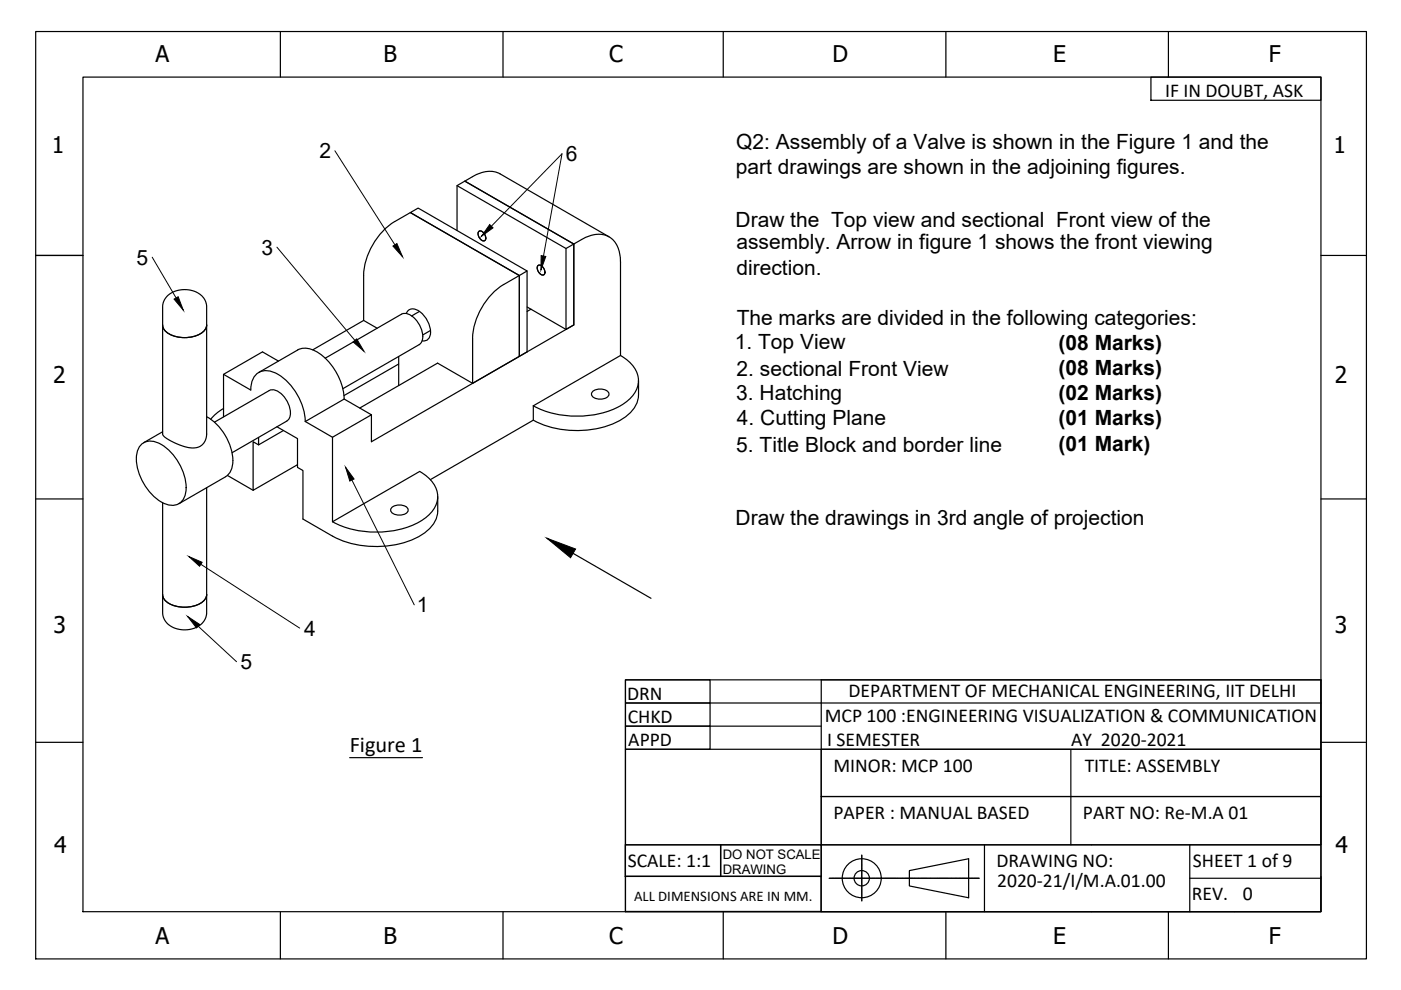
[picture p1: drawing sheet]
<svg xmlns="http://www.w3.org/2000/svg" width="297mm" height="210mm" viewBox="0 0 297 210" stroke-linecap="round" stroke-linejoin="round" font-family="sans-serif">
<defs><g id="words">
<g font-size="4.9">
<text x="33" y="13.2">A</text>
<text x="81.3" y="13.2">B</text>
<text x="129.1" y="13.2">C</text>
<text x="176.5" y="13.2">D</text>
<text x="223.3" y="13.2">E</text>
<text x="269" y="13.2">F</text>
<text x="11" y="32.5">1</text>
<text x="282.7" y="32.5">1</text>
<text x="11.3" y="81.2">2</text>
<text x="283" y="81.2">2</text>
<text x="11.3" y="134.2">3</text>
<text x="283" y="134.2">3</text>
<text x="11.5" y="180.8">4</text>
<text x="283.2" y="180.8">4</text>
<text x="33" y="200.1">A</text>
<text x="81.3" y="200.1">B</text>
<text x="129.1" y="200.1">C</text>
<text x="176.5" y="200.1">D</text>
<text x="223.3" y="200.1">E</text>
<text x="269" y="200.1">F</text>
</g>
<text font-size="4.7" x="74.1" y="159.4">Figure 1</text>
<g font-size="4.5">
<text x="67.7" y="33.6">2</text>
<text x="120" y="34.2">6</text>
<text x="55.4" y="54">3</text>
<text x="29" y="56.1">5</text>
<text x="88.3" y="129.9">1</text>
<text x="64.5" y="134.8">4</text>
<text x="51" y="141.9">5</text>
</g>
<g font-size="4.4">
<text x="156.1" y="31.6">Q2: Assembly of a Valve is shown in the Figure 1 and the</text>
<text x="156" y="36.9">part drawings are shown in the adjoining figures.</text>
<text x="156" y="48.1">Draw the Top view and sectional Front view of the</text>
<text x="156.1" y="52.9">assembly. Arrow in figure 1 shows the front viewing</text>
<text x="156.1" y="58.4">direction.</text>
<text x="156.2" y="68.9">The marks are divided in the following categories:</text>
<text x="155.8" y="74">1. Top View</text>
<text x="224.4" y="74.1">(08 Marks)</text>
<text x="156.2" y="79.6">2. sectional Front View</text>
<text x="224.4" y="79.5">(08 Marks)</text>
<text x="156.1" y="84.8">3. Hatching</text>
<text x="224.4" y="84.8">(02 Marks)</text>
<text x="156.1" y="95.8">5. Title Block and border line</text>
<text x="156.2" y="90.1">4. Cutting Plane</text>
<text x="224.4" y="90.1">(01 Marks)</text>
<text x="224.4" y="95.6">(01 Mark)</text>
<text x="156" y="111.4">Draw the drawings in 3rd angle of projection</text>
</g>
<g font-size="4.2">
<text x="247" y="20.5">IF IN DOUBT, ASK</text>
<text x="132.9" y="148.3">DRN</text>
<text x="179.9" y="147.7">DEPARTMENT OF MECHANICAL ENGINEERING, IIT DELHI</text>
<text x="133.1" y="153.2">CHKD</text>
<text x="174.9" y="153.1">MCP 100 :ENGINEERING VISUALIZATION &amp; COMMUNICATION</text>
<text x="133.2" y="158.1">APPD</text>
<text x="175.4" y="158.2">I SEMESTER</text>
<text x="227.1" y="158.2">AY 2020-2021</text>
<text x="176.7" y="163.6">MINOR: MCP 100</text>
<text x="230" y="163.6">TITLE: ASSEMBLY</text>
<text x="176.7" y="173.6">PAPER : MANUAL BASED</text>
<text x="229.6" y="173.7">PART NO: Re-M.A 01</text>
<text x="133.1" y="183.9">SCALE: 1:1</text>
<text x="211.3" y="183.8">DRAWING NO:</text>
<text x="252.9" y="183.7">SHEET 1 of 9</text>
<text x="211.4" y="188">2020-21/I/M.A.01.00</text>
<text x="252.7" y="190.8">REV.</text>
<text x="263.5" y="190.8">0</text>
</g>
<text font-size="3.1" x="134.4" y="191">ALL DIMENSIONS ARE IN MM.</text>
<g font-size="2.8">
<text x="153.2" y="182.2">DO NOT SCALE</text>
<text x="153.2" y="185.2">DRAWING</text>
</g>
</g></defs>
<!-- layer: PDF2_Geometry -->
<g fill="none" stroke="#000" stroke-width=".25">
<path d="M7.6 6.7h282.1v196.6h-282.1zM17.6 16.3h262.5v177h-262.5zM59.4 6.7v9.6M106.6 6.7v9.6M153.3 6.7v9.6M200.5 6.7v9.6M244 16.3h36.1v5h-36.1zM247.7 6.7v9.6M7.6 54.2h10M280.1 54.2h9.6M7.6 105.8h10M280.1 105.8h9.6"/>
<path d="M7.6 157.4h10M132.6 144.1h147.5v49.2h-147.5zM132.6 158.9h41.5v20.2h-41.5zM132.6 154h17.9v4.9h-17.9zM132.6 144.1h17.9v5h-17.9zM132.6 149.1h17.9v4.9h-17.9zM150.5 149.1h129.6M150.5 154h23.6M174.1 144.1v14.8h106v-14.8M174.1 158.9h106v10h-106zM280.1 157.4h9.6M132.6 179.1h20.2v6.7h-20.2z"/>
<path d="M152.8 179.1h21.3v6.7h-21.3zM174.1 168.9h106v10.2h-106zM174.1 179.1v6.7M174.1 179.1h105.9M252.3 179.1v14.2M59.4 193.4v9.9M106.6 193.3v10M132.6 185.8h41.5v7.4h-41.5zM153.3 193.3v10M174.1 185.8v7.5h87.7M200.5 193.3v10M247.7 193.3v10"/>
<path d="M252.3 186.2h27.8M280.1 185.8v7.5h-18.3"/>
</g>
<!-- layer: PDF2_Text -->
<path d="M174.1 144.1h106M74.1 160.6h15.5" fill="none" stroke="#000" stroke-width=".25"/>
<!-- layer: 0 -->
<g fill="none" stroke="#000" stroke-width=".25">
<path d="M96.9 39.4l23.1 13.3 1.7-1v17.2l-1.7 .9v-17.1M100.2 37.4a5.8 5.8 0 0 1 5.8-.5l23.1 13.3M100.2 37.5l-1.6 .9 23.1 13.3v17.2l-42.9 24.8v-5.8M77.1 58.4a14.5 14.5 0 0 1 6.6-11.4l3.3-1.9 23.1 13.3a16 16 0 0 0-7.3 5.8 14.2 14.2 0 0 0-2.6 7.5v9.6M77.1 58.4v9.5M87 45.1l1.7-1 23 13.4-1.6 .9zM96.9 48.9v-9.5l1.7-1 23.1 13.3a9.7 9.7 0 0 1 5.8-2 4.6 4.6 0 0 1 4 4.6l.1 21.1M101.6 49a1.35 1.35 0 0 1 1.2 2 1.35 1.35 0 0 1-1.2-2zM110.1 58.4v17.2l-9.9 5.7-7.4-4.3-16.5 9.5M111.7 57.5v17.1l-1.6 1v-17.2M114.1 56.2a1.35 1.35 0 0 1 1.2 2.1 1.35 1.35 0 0 1-1.2-2.1zM34.5 68.9a3.2 3.2 0 0 0 2.8 2.5 6.3 6.3 0 0 0 6.1-1.5l.4-1"/>
<path d="M35.4 62.9a5.4 5.4 0 0 1 8 .7l.4 1.5v26.9a2.94 2.94 0 0 1-4.1 2.8 10.4 10.4 0 0 1-5.2-2.6v-27.1a3.3 3.3 0 0 1 .9-2.2zM47.4 79.4l5.8 3.3a3.6 3.6 0 0 1 3.1-4.1 8.8 8.8 0 0 1 6.4 4.6 12.1 12.1 0 0 1 2 6.2M54.9 79l8.2-4.8a5 5 0 0 1 5.6 1.5 13 13 0 0 1 4.3 8.9M59 76.6l-3.4-2-8.2 4.8v9M69 75.9l16.1-9.3a2.53 2.53 0 0 1 2.9 1 4.8 4.8 0 0 1 1.4 5l-.5 .5-16.2 9.3M77.1 67.9l-10.8 6.3M77.1 67.9l2.9 1.7M84.5 77.2l-11.6 6.7M84.5 75.6v6.2M86.2 66.5a1.52 1.52 0 0 1 2.3-.7 5.3 5.3 0 0 1 2.6 5.7 1.35 1.35 0 0 1-1.6 .8M88.9 66l-1.6 1M91.3 70.1l-1.7 .9"/>
<path d="M111.7 65.1l8.3 4.7M112.6 65.6l-.9 .4M131.5 75.4a6.4 6.4 0 0 1 3.8 5.7 6.8 6.8 0 0 1-3.8 4.9 20.4 20.4 0 0 1-18.4 0M131.6 75.4l-18.5 10.6M29.9 94.3a3.4 3.4 0 0 1 4.3-.1 11.3 11.3 0 0 1 5.2 10.1 2.96 2.96 0 0 1-4.4 2.5 11.1 11.1 0 0 1-6-10.5l.2-.8zM34.5 91.5l-4 2.4M43.8 88.4a11.1 11.1 0 0 1 5.4 10.5 3.2 3.2 0 0 1-1.4 2.2l-9.9 5.7M45.5 89.5l11.6-6.7a2.53 2.53 0 0 1 2.9 1 4.8 4.8 0 0 1 1.3 5l-.5 .5-11.6 6.7M47.4 86.6l-1.5 1.1-1.2 1.2M54.8 94.3l-1.1-.6v10.3l9.4-5.5M58.7 90.5l4.4 2.5v6.1l1.1 .7v10.3l6.3 3.6M60.1 91.3l-5.3 3v-1.6"/>
<path d="M64.7 89.4l5.8 3.3v17.9M73 84.6l5.8 3.3-8.3 4.8M73 84.6l-8.3 4.8M113.1 86v3.1l-21.9 12.6M125.6 83.1a2.46 2.46 0 0 1 3.5 .3 1.52 1.52 0 0 1-1.8 1.2 1.52 1.52 0 0 1-1.9-1.2zM135.4 80.7a8.2 8.2 0 0 1-.7 5.5 11.4 11.4 0 0 1-7.4 4.5 20.6 20.6 0 0 1-14.2-1.6M34.5 106.6v23.3a4 4 0 0 0 4.3 3.6 4.4 4.4 0 0 0 5-3.1v-4.3M43.8 103.4v22.7M48.2 100.8l5.5 3.2M70.5 110.6l18.5-10.6a6.4 6.4 0 0 1 3.8 5.7 6.8 6.8 0 0 1-3.8 4.9 20.4 20.4 0 0 1-18.5 0zM83 107.7a2.46 2.46 0 0 1 3.5 .3 1.52 1.52 0 0 1-1.8 1.2 1.52 1.52 0 0 1-1.9-1.2zM92.8 105.3a8.1 8.1 0 0 1-.7 5.4 11.4 11.4 0 0 1-7.4 4.6 20.6 20.6 0 0 1-14.2-1.6"/>
<path d="M116 114.1l22 12.8M34.5 126a3.2 3.2 0 0 0 2.8 2.5 6.3 6.3 0 0 0 6.1-1.4l.4-1.1M227 158.9v20.2M208.7 179.1v14.2M175.8 186.2h31.8M182.7 181.3v9.7M192.8 184.6l12.6-2.5v8.2l-12.6-2.5z"/>
<circle cx="182.7" cy="186.2" r="4.1"/>
<circle cx="182.7" cy="186.2" r="1.62"/>
</g>
<path d="M83.3 52.2l.8-.6 1.2 2.8zM103.8 47.6l.7 .7-2.4 1.8zM114.7 54.2l1 .2-1 2.8zM36.9 63.4l.9-.5 1.1 2.9zM74.9 72.5l.7-.6 1.6 2.6zM73.3 99.1l1.8 2.5-.9 .4zM116 114.1l6 2.3-1 1.9zM39.8 130.7l2.5 1.7-.6 .7zM40.1 118l2.8 1.2-.6 .9z" fill="#000" stroke="#000" stroke-width=".21"/>
<path d="M71 32l12.7 19.9M32.3 54.5l5 8.7M58.7 52.4l16.5 19.8M104.2 48l15-15.4-4 21.7M42.6 119.6l20.9 13.6M74.6 101.8l13.2 26.4M42 132.8l8.2 7.5" fill="none" stroke="#000" stroke-width=".21"/>
<use href="#words"/>
</svg>
